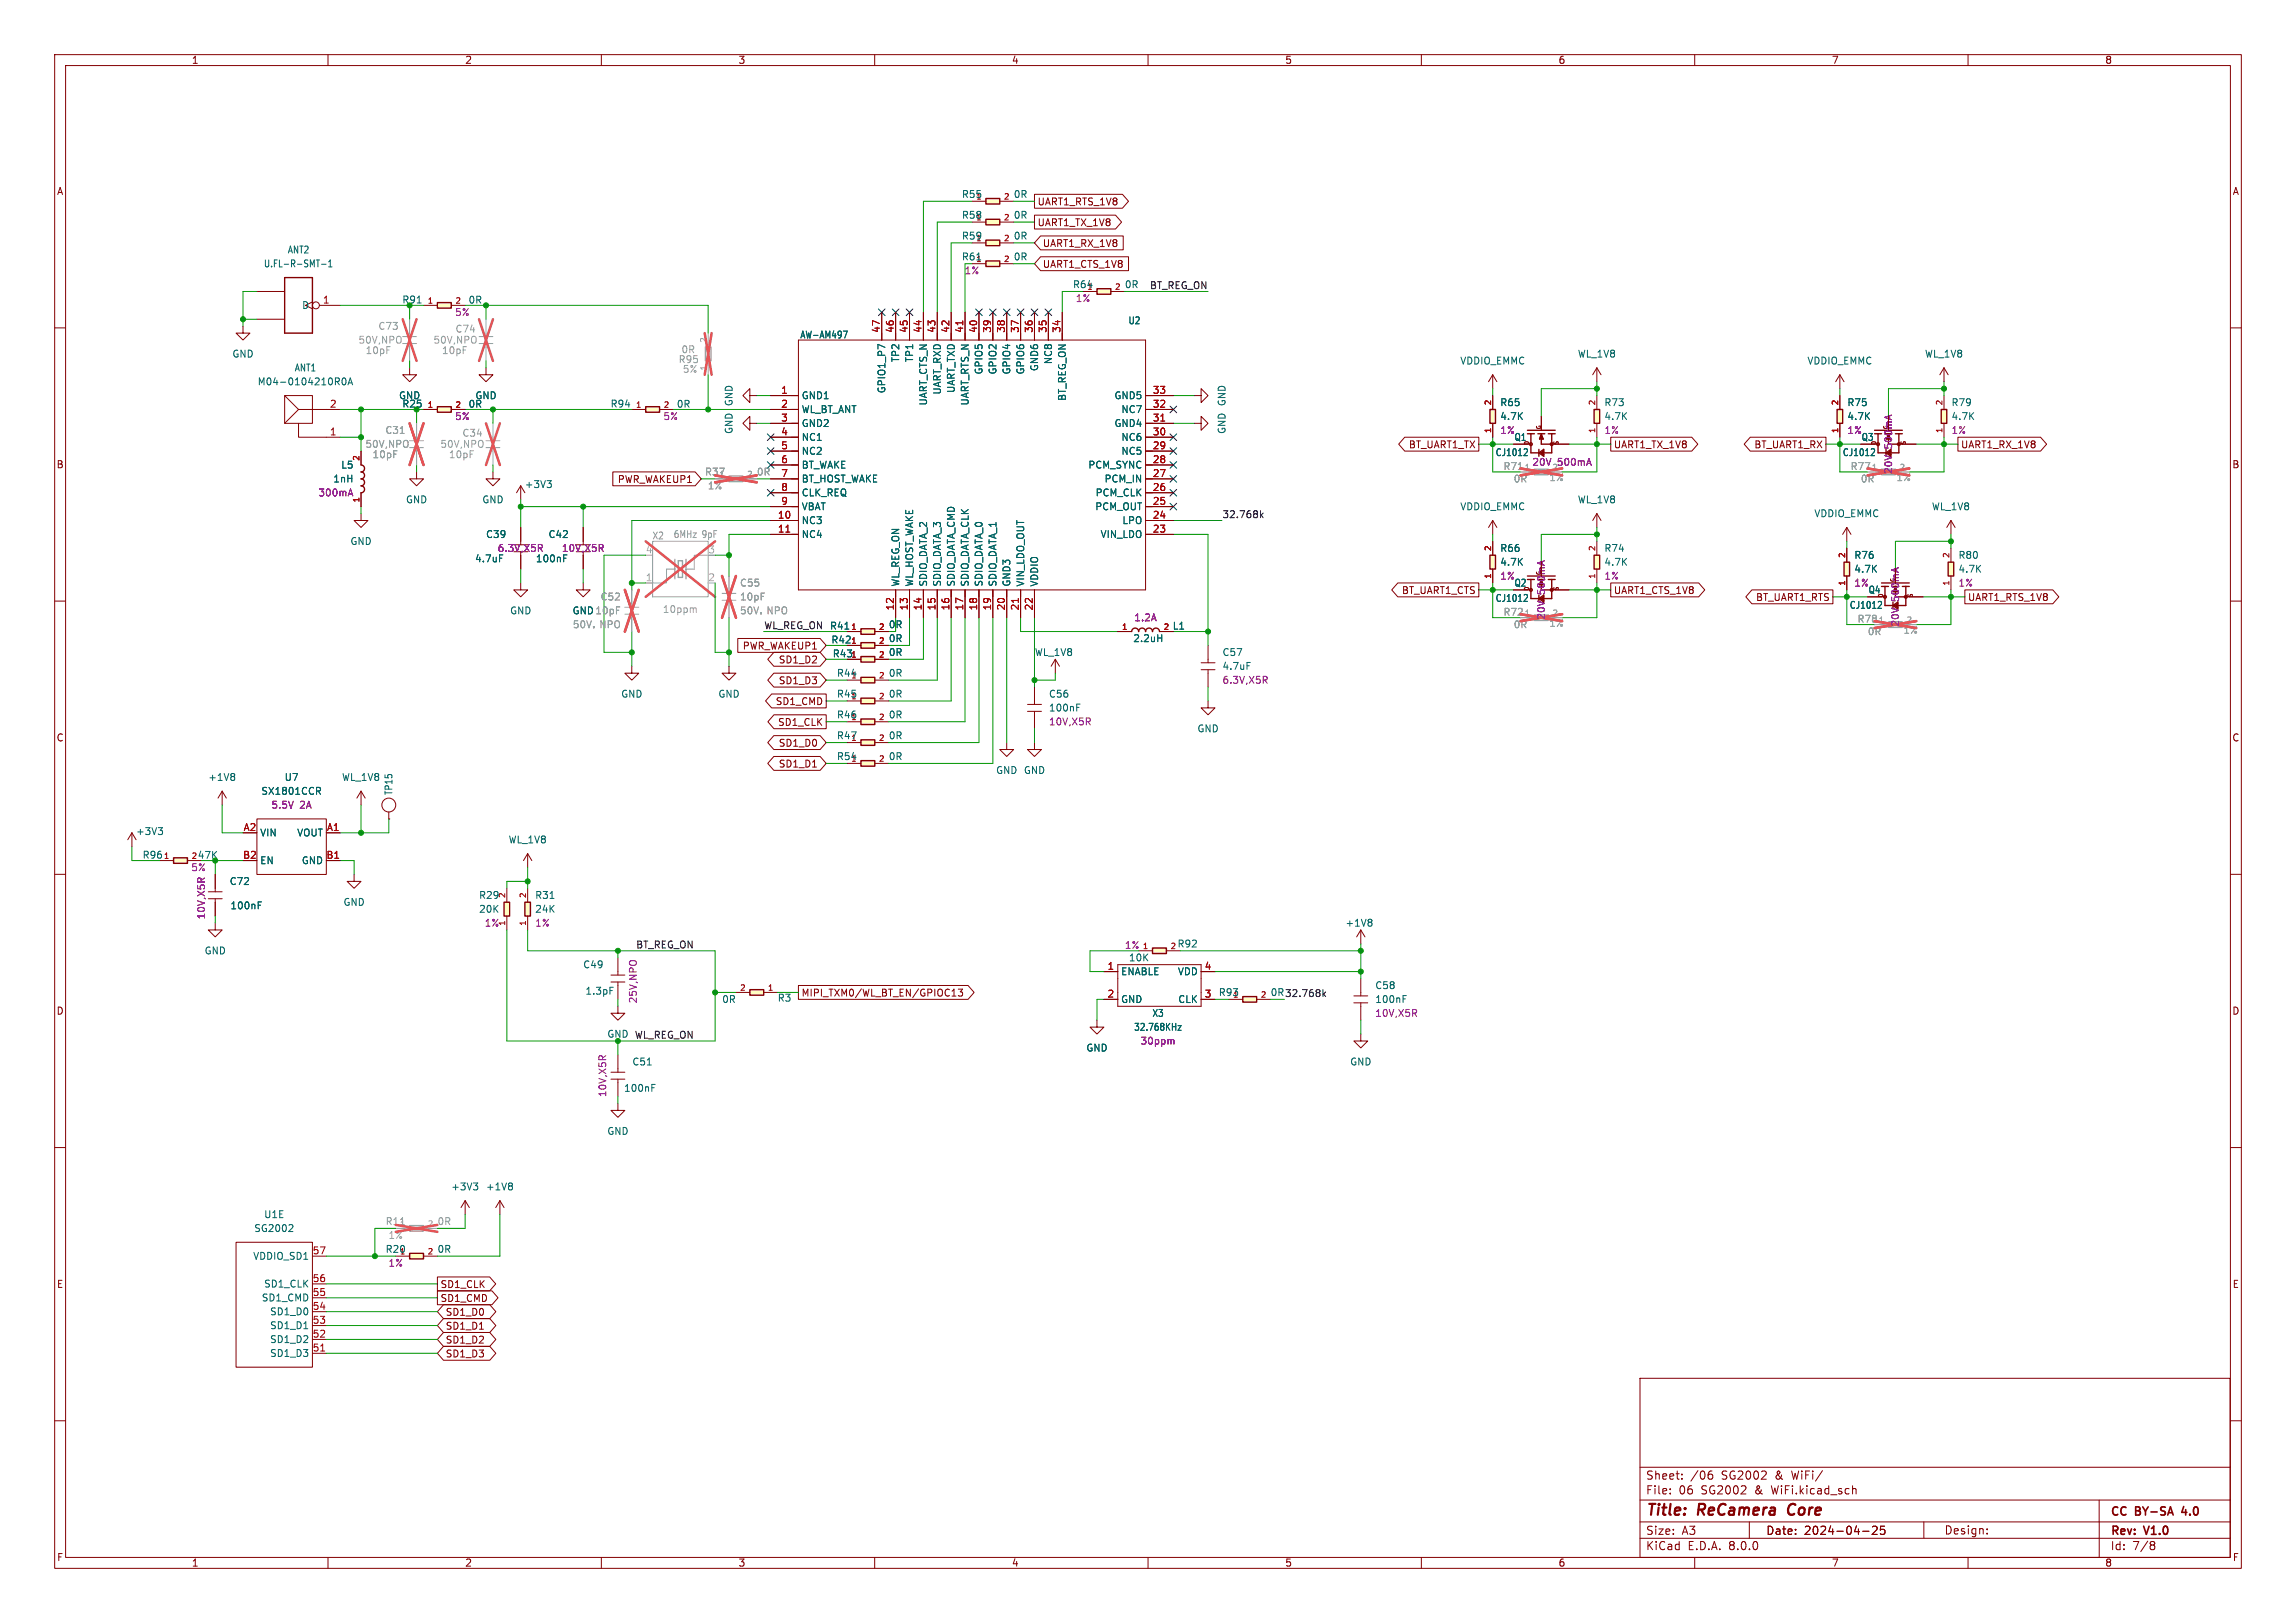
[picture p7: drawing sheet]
<svg xmlns="http://www.w3.org/2000/svg" width="420mm" height="297mm" viewBox="0 0 420 297" stroke-linecap="round" stroke-linejoin="round" font-family="sans-serif">
<defs><g id="words">
<g font-size="2.8" fill="#840000">
<text x="301" y="277.9">Title:</text>
<text x="310.6" y="277.9">ReCamera</text>
<text x="327.9" y="277.9">Core</text>
</g>
<g font-size="2.1" fill="#840000">
<text x="301" y="273.7">File:</text>
<text x="301" y="271">Sheet:</text>
<text x="307.1" y="273.7">06</text>
<text x="309.2" y="271">/06</text>
<text x="311.2" y="273.7">SG2002</text>
<text x="314.9" y="271">SG2002</text>
<text x="321.2" y="273.7">&amp;</text>
<text x="324.3" y="273.7">WiFi.kicad_sch</text>
<text x="324.9" y="271">&amp;</text>
<text x="328" y="271">WiFi/</text>
<text x="301" y="281.1">Size:</text>
<text x="307.6" y="281.1">A3</text>
<text x="323" y="281.1">Date:</text>
<text x="330" y="281.1">2024-04-25</text>
<text x="355.6" y="281">Design:</text>
<text x="386" y="277.8">CC</text>
<text x="386" y="281.3">Rev:</text>
<text x="390.7" y="277.8">BY-SA</text>
<text x="392.4" y="281.3">V1.0</text>
<text x="399.8" y="277.8">4.0</text>
<text x="301" y="283.9">KiCad</text>
<text x="308.7" y="283.9">E.D.A.</text>
<text x="316.3" y="283.9">8.0.0</text>
<text x="386" y="283.9">Id:</text>
<text x="390.1" y="283.9">7/8</text>
</g>
<g font-size="1.8" fill="#840000">
<text x="35" y="11.9">1</text>
<text x="85" y="11.9">2</text>
<text x="135" y="11.9">3</text>
<text x="185" y="11.9">4</text>
<text x="235" y="11.9">5</text>
<text x="285" y="11.9">6</text>
<text x="335" y="11.9">7</text>
<text x="385" y="11.9">8</text>
<text x="10.3" y="35.9">A</text>
<text x="408.3" y="35.9">A</text>
<text x="189.7" y="41.6">UART1_TX_1V8</text>
<text x="189.7" y="37.8">UART1_RTS_1V8</text>
<text x="190.7" y="45.4">UART1_RX_1V8</text>
<text x="190.7" y="49.2">UART1_CTS_1V8</text>
<text x="257.6" y="82.2">BT_UART1_TX</text>
<text x="295.1" y="82.2">UART1_TX_1V8</text>
<text x="320.8" y="82.2">BT_UART1_RX</text>
<text x="346.3" y="82.1" transform="rotate(-90 346.3 82.1)">500mA</text>
<text x="358.6" y="82.2">UART1_RX_1V8</text>
<text x="10.3" y="85.9">B</text>
<text x="112.9" y="88.6">PWR_WAKEUP1</text>
<text x="408.2" y="85.9">B</text>
<text x="276.9" y="107.5">Q2</text>
<text x="256.3" y="108.9">BT_UART1_CTS</text>
<text x="282.8" y="108.8" transform="rotate(-90 282.8 108.8)">500mA</text>
<text x="295.1" y="108.9">UART1_CTS_1V8</text>
<text x="321.1" y="110.2">BT_UART1_RTS</text>
<text x="347.6" y="110.1" transform="rotate(-90 347.6 110.1)">500mA</text>
<text x="359.9" y="110.2">UART1_RTS_1V8</text>
<text x="135.8" y="119.1">PWR_WAKEUP1</text>
<text x="142.4" y="121.6">SD1_D2</text>
<text x="142.4" y="125.4">SD1_D3</text>
<text x="141.8" y="129.2">SD1_CMD</text>
<text x="10.3" y="135.9">C</text>
<text x="142.2" y="133">SD1_CLK</text>
<text x="142.4" y="136.8">SD1_D0</text>
<text x="408.2" y="135.9">C</text>
<text x="142.4" y="140.7">SD1_D1</text>
<text x="10.3" y="185.9">D</text>
<text x="146.5" y="182.6">MIPI_TXM0/WL_BT_EN/GPIOC13</text>
<text x="408.2" y="185.9">D</text>
<text x="10.3" y="235.9">E</text>
<text x="80.5" y="238.4">SD1_CMD</text>
<text x="80.5" y="235.9">SD1_CLK</text>
<text x="408.3" y="235.9">E</text>
<text x="81.4" y="241">SD1_D0</text>
<text x="81.4" y="243.5">SD1_D1</text>
<text x="81.4" y="246.1">SD1_D2</text>
<text x="81.4" y="248.6">SD1_D3</text>
<text x="10.3" y="285.9">F</text>
<text x="35" y="286.9">1</text>
<text x="85" y="286.9">2</text>
<text x="135" y="286.9">3</text>
<text x="185" y="286.9">4</text>
<text x="235" y="286.9">5</text>
<text x="285" y="286.9">6</text>
<text x="335" y="286.9">7</text>
<text x="385" y="286.9">8</text>
<text x="408.3" y="285.9">F</text>
</g>
<g font-size="1.8" fill="#006464">
<text x="175.9" y="40.2">R58</text>
<text x="175.9" y="36.4">R55</text>
<text x="185.3" y="40.2">0R</text>
<text x="185.3" y="36.4">0R</text>
<text x="52.5" y="46.6">ANT2</text>
<text x="175.9" y="44">R59</text>
<text x="185.3" y="47.9">0R</text>
<text x="185.3" y="44">0R</text>
<text x="48.2" y="49.1">U.FL-R-SMT-1</text>
<text x="196.2" y="52.9">R64</text>
<text x="205.7" y="52.9">0R</text>
<text x="55.2" y="56.7">D</text>
<text x="85.6" y="55.8">0R</text>
<text x="206.3" y="59.5">U2</text>
<text x="42.4" y="65.6">GND</text>
<text x="146.3" y="62.1">AW-AM497</text>
<text x="288.5" y="65.6">WL_1V8</text>
<text x="352" y="65.6">WL_1V8</text>
<text x="47" y="70.7">M04-0104210R0A</text>
<text x="53.8" y="68.2">ANT1</text>
<text x="164.7" y="66.4" transform="rotate(-90 164.7 66.4)">TP2</text>
<text x="167.2" y="66.4" transform="rotate(-90 167.2 66.4)">TP1</text>
<text x="179.9" y="68.6" transform="rotate(-90 179.9 68.6)">GPIO5</text>
<text x="182.5" y="68.6" transform="rotate(-90 182.5 68.6)">GPIO2</text>
<text x="185" y="68.6" transform="rotate(-90 185 68.6)">GPIO4</text>
<text x="187.6" y="68.6" transform="rotate(-90 187.6 68.6)">GPIO6</text>
<text x="190.1" y="68" transform="rotate(-90 190.1 68)">GND6</text>
<text x="192.6" y="66.8" transform="rotate(-90 192.6 66.8)">NC8</text>
<text x="267" y="66.9">VDDIO_EMMC</text>
<text x="330.5" y="66.9">VDDIO_EMMC</text>
<text x="72.9" y="73.3">GND</text>
<text x="85.6" y="74.8">0R</text>
<text x="86.9" y="73.3">GND</text>
<text x="111.6" y="74.8">R94</text>
<text x="123.7" y="74.8">0R</text>
<text x="134.2" y="74.4" transform="rotate(-90 134.2 74.4)">GND</text>
<text x="146.6" y="73.3">GND1</text>
<text x="146.6" y="75.8">WL_BT_ANT</text>
<text x="162.2" y="72.1" transform="rotate(-90 162.2 72.1)">GPIO1_P7</text>
<text x="169.8" y="74.3" transform="rotate(-90 169.8 74.3)">UART_CTS_N</text>
<text x="172.3" y="72.3" transform="rotate(-90 172.3 72.3)">UART_RXD</text>
<text x="174.9" y="72" transform="rotate(-90 174.9 72)">UART_TXD</text>
<text x="177.4" y="74.3" transform="rotate(-90 177.4 74.3)">UART_RTS_N</text>
<text x="195.2" y="73.5" transform="rotate(-90 195.2 73.5)">BT_REG_ON</text>
<text x="203.8" y="73.3">GND5</text>
<text x="205" y="75.8">NC7</text>
<text x="274.3" y="74.5">R65</text>
<text x="274.3" y="77.1">4.7K</text>
<text x="293.4" y="74.5">R73</text>
<text x="293.4" y="77.1">4.7K</text>
<text x="337.8" y="74.5">R75</text>
<text x="337.8" y="77.1">4.7K</text>
<text x="356.9" y="74.5">R79</text>
<text x="356.9" y="77.1">4.7K</text>
<text x="134.2" y="79.5" transform="rotate(-90 134.2 79.5)">GND</text>
<text x="146.6" y="78.3">GND2</text>
<text x="146.6" y="80.9">NC1</text>
<text x="146.6" y="83.4">NC2</text>
<text x="203.8" y="78.3">GND4</text>
<text x="205" y="83.4">NC5</text>
<text x="205" y="80.9">NC6</text>
<text x="224.4" y="79.5" transform="rotate(-90 224.4 79.5)">GND GND</text>
<text x="273.5" y="83.7">CJ1012</text>
<text x="337" y="83.7">CJ1012</text>
<text x="60.9" y="88.5">1nH</text>
<text x="62.3" y="86">L5</text>
<text x="95.9" y="89.5">+3V3</text>
<text x="146.6" y="86">BT_WAKE</text>
<text x="146.6" y="88.5">BT_HOST_WAKE</text>
<text x="199" y="86">PCM_SYNC</text>
<text x="201.9" y="88.5">PCM_IN</text>
<text x="74.2" y="92.3">GND</text>
<text x="88.1" y="92.3">GND</text>
<text x="146.6" y="91">CLK_REQ</text>
<text x="146.6" y="93.6">VBAT</text>
<text x="200.3" y="93.6">PCM_OUT</text>
<text x="200.3" y="91">PCM_CLK</text>
<text x="267" y="93.6">VDDIO_EMMC</text>
<text x="288.5" y="92.3">WL_1V8</text>
<text x="331.8" y="94.8">VDDIO_EMMC</text>
<text x="353.3" y="93.6">WL_1V8</text>
<text x="64" y="99.9">GND</text>
<text x="88.8" y="98.7">C39</text>
<text x="100.2" y="98.7">C42</text>
<text x="146.6" y="96.1">NC3</text>
<text x="146.6" y="98.7">NC4</text>
<text x="201.2" y="98.7">VIN_LDO</text>
<text x="205.2" y="96.1">LPO</text>
<text x="274.3" y="101.2">R66</text>
<text x="293.4" y="101.2">R74</text>
<text x="86.8" y="103.1">4.7uF</text>
<text x="97.9" y="103.1">100nF</text>
<text x="164.7" y="107.4" transform="rotate(-90 164.7 107.4)">WL_REG_ON</text>
<text x="167.2" y="107.4" transform="rotate(-90 167.2 107.4)">WL_HOST_WAKE</text>
<text x="169.8" y="107.4" transform="rotate(-90 169.8 107.4)">SDIO_DATA_2</text>
<text x="172.3" y="107.4" transform="rotate(-90 172.3 107.4)">SDIO_DATA_3</text>
<text x="174.9" y="107.4" transform="rotate(-90 174.9 107.4)">SDIO_DATA_CMD</text>
<text x="177.4" y="107.4" transform="rotate(-90 177.4 107.4)">SDIO_DATA_CLK</text>
<text x="179.9" y="107.4" transform="rotate(-90 179.9 107.4)">SDIO_DATA_0</text>
<text x="182.5" y="107.4" transform="rotate(-90 182.5 107.4)">SDIO_DATA_1</text>
<text x="185" y="107.4" transform="rotate(-90 185 107.4)">GND3</text>
<text x="187.6" y="107.4" transform="rotate(-90 187.6 107.4)">VIN_LDO_OUT</text>
<text x="190.1" y="107.4" transform="rotate(-90 190.1 107.4)">VDDIO</text>
<text x="274.3" y="103.7">4.7K</text>
<text x="293.4" y="103.7">4.7K</text>
<text x="339.1" y="102.5">R76</text>
<text x="339.1" y="105">4.7K</text>
<text x="358.2" y="102.5">R80</text>
<text x="358.2" y="105">4.7K</text>
<text x="93.2" y="112.6">GND</text>
<text x="273.5" y="110.3">CJ1012</text>
<text x="338.2" y="111.6">CJ1012</text>
<text x="151.7" y="115.4">R41</text>
<text x="152" y="118">R42</text>
<text x="162.5" y="115.2">0R</text>
<text x="162.5" y="117.7">0R</text>
<text x="207.2" y="117.7">2.2uH</text>
<text x="214.4" y="115.4">L1</text>
<text x="152.2" y="120.5">R43</text>
<text x="153" y="124.1">R44</text>
<text x="162.5" y="124.1">0R</text>
<text x="162.5" y="120.2">0R</text>
<text x="189.2" y="120.2">WL_1V8</text>
<text x="223.5" y="120.2">C57</text>
<text x="223.5" y="122.8">4.7uF</text>
<text x="113.5" y="127.9">GND</text>
<text x="131.3" y="127.9">GND</text>
<text x="153" y="127.9">R45</text>
<text x="153" y="131.7">R46</text>
<text x="162.5" y="127.9">0R</text>
<text x="162.5" y="131.7">0R</text>
<text x="191.8" y="130.4">100nF</text>
<text x="191.8" y="127.9">C56</text>
<text x="153" y="135.5">R47</text>
<text x="162.5" y="135.5">0R</text>
<text x="218.9" y="134.2">GND</text>
<text x="38" y="143.1">+1V8</text>
<text x="52" y="143.1">U7</text>
<text x="62.5" y="143.1">WL_1V8</text>
<text x="153" y="139.3">R54</text>
<text x="162.5" y="139.3">0R</text>
<text x="182.1" y="141.8">GND GND</text>
<text x="47.7" y="145.6">SX1801CCR</text>
<text x="72" y="145.6" transform="rotate(-90 72 145.6)">TP15</text>
<text x="24.8" y="153">+3V3</text>
<text x="47.5" y="153.3">VIN</text>
<text x="54.3" y="153.3">VOUT</text>
<text x="92.9" y="154.5">WL_1V8</text>
<text x="26" y="157.3">R96</text>
<text x="47.5" y="158.3">EN</text>
<text x="55.1" y="158.3">GND</text>
<text x="41.9" y="162.2">C72</text>
<text x="42.1" y="166.6">100nF</text>
<text x="62.7" y="166">GND</text>
<text x="87.5" y="164.7">R29</text>
<text x="87.5" y="167.2">20K</text>
<text x="97.8" y="164.7">R31</text>
<text x="97.8" y="167.2">24K</text>
<text x="215.3" y="173.6">R92</text>
<text x="246" y="169.8">+1V8</text>
<text x="37.3" y="174.9">GND</text>
<text x="106.6" y="177.4">C49</text>
<text x="205" y="178.7">ENABLE</text>
<text x="206.4" y="176.1">10K</text>
<text x="215.4" y="178.7">VDD</text>
<text x="107" y="182.2">1.3pF</text>
<text x="132" y="183.7">0R</text>
<text x="142.2" y="183.5">R3</text>
<text x="205" y="183.7">GND</text>
<text x="215.4" y="183.7">CLK</text>
<text x="222.8" y="182.5">R93</text>
<text x="251.5" y="183.7">100nF</text>
<text x="251.5" y="181.2">C58</text>
<text x="207.3" y="188.8">32.768KHz</text>
<text x="210.7" y="186.3">X3</text>
<text x="115.6" y="195.2">C51</text>
<text x="198.6" y="192.6">GND</text>
<text x="246.9" y="195.2">GND</text>
<text x="114.1" y="200">100nF</text>
<text x="111" y="207.9">GND</text>
<text x="82.4" y="218">+3V3</text>
<text x="88.8" y="218">+1V8</text>
<text x="46.4" y="225.7">SG2002</text>
<text x="48.2" y="223.1">U1E</text>
<text x="46.2" y="230.7">VDDIO_SD1</text>
<text x="70.4" y="229.5">R20</text>
<text x="79.9" y="229.5">0R</text>
<text x="47.8" y="238.4">SD1_CMD</text>
<text x="48.2" y="235.8">SD1_CLK</text>
<text x="49.3" y="246">SD1_D2</text>
<text x="49.3" y="243.4">SD1_D1</text>
<text x="49.3" y="240.9">SD1_D0</text>
<text x="49.3" y="248.5">SD1_D3</text>
</g>
<g font-size="1.8" fill="#009600">
<text x="175.9" y="47.9">R61</text>
<text x="73.5" y="55.7">R91</text>
<text x="73.5" y="74.8">R25</text>
<text x="36.1" y="157.4">47K</text>
<text x="232.3" y="182.5">0R 32.768k</text>
<text x="111" y="190.1">GND WL_REG_ON</text>
</g>
<g font-size="1.8" fill="#840084">
<text x="176.4" y="50.4">1%</text>
<text x="83.1" y="58">5%</text>
<text x="196.7" y="55.5">1%</text>
<text x="83.1" y="77.1">5%</text>
<text x="121.2" y="77.1">5%</text>
<text x="274.3" y="79.6">1%</text>
<text x="276.9" y="80.9">Q1</text>
<text x="293.4" y="79.6">1%</text>
<text x="337.8" y="79.6">1%</text>
<text x="340.4" y="80.9">Q3</text>
<text x="356.9" y="79.6">1%</text>
<text x="280.2" y="85.4">20V</text>
<text x="284.9" y="85.4">500mA</text>
<text x="346.3" y="86.8" transform="rotate(-90 346.3 86.8)">20V</text>
<text x="58.1" y="91">300mA</text>
<text x="90.9" y="101.2">6.3V,X5R</text>
<text x="102.7" y="101.2">10V,X5R</text>
<text x="274.3" y="106.3">1%</text>
<text x="293.4" y="106.3">1%</text>
<text x="339.1" y="107.5">1%</text>
<text x="358.2" y="107.5">1%</text>
<text x="207.4" y="113.9">1.2A</text>
<text x="282.8" y="113.5" transform="rotate(-90 282.8 113.5)">20V</text>
<text x="341.7" y="108.8">Q4</text>
<text x="347.6" y="114.8" transform="rotate(-90 347.6 114.8)">20V</text>
<text x="223.5" y="125.3">6.3V,X5R</text>
<text x="191.8" y="132.9">10V,X5R</text>
<text x="49.5" y="148.2">5.5V</text>
<text x="54.8" y="148.2">2A</text>
<text x="34.9" y="159.6">5%</text>
<text x="37.7" y="168.3" transform="rotate(-90 37.7 168.3)">10V,X5R</text>
<text x="88.6" y="169.8">1%</text>
<text x="97.8" y="169.8">1%</text>
<text x="205.7" y="173.8">1%</text>
<text x="116.7" y="183.7" transform="rotate(-90 116.7 183.7)">25V,NPO</text>
<text x="208.5" y="191.4">30ppm</text>
<text x="251.5" y="186.3">10V,X5R</text>
<text x="111.1" y="200.9" transform="rotate(-90 111.1 200.9)">10V,X5R</text>
<text x="71" y="232">1%</text>
</g>
<g font-size="1.8" fill="#0f0f0f">
<text x="210.3" y="53">BT_REG_ON</text>
<text x="223.5" y="94.9">32.768k</text>
<text x="139.7" y="115.2">WL_REG_ON R41</text>
<text x="116.3" y="173.6">BT_REG_ON</text>
</g>
<g font-size="1.8" fill="#a90000">
<text x="59" y="55.6">1</text>
<text x="161" y="61" transform="rotate(-90 161 61)">47</text>
<text x="163.6" y="61" transform="rotate(-90 163.6 61)">46</text>
<text x="166.1" y="61" transform="rotate(-90 166.1 61)">45</text>
<text x="168.7" y="61" transform="rotate(-90 168.7 61)">44</text>
<text x="171.2" y="61" transform="rotate(-90 171.2 61)">43</text>
<text x="173.7" y="61" transform="rotate(-90 173.7 61)">42</text>
<text x="176.3" y="61" transform="rotate(-90 176.3 61)">41</text>
<text x="178.8" y="61" transform="rotate(-90 178.8 61)">40</text>
<text x="181.4" y="61" transform="rotate(-90 181.4 61)">39</text>
<text x="183.9" y="61" transform="rotate(-90 183.9 61)">38</text>
<text x="186.4" y="61" transform="rotate(-90 186.4 61)">37</text>
<text x="189" y="61" transform="rotate(-90 189 61)">36</text>
<text x="191.5" y="61" transform="rotate(-90 191.5 61)">35</text>
<text x="194.1" y="61" transform="rotate(-90 194.1 61)">34</text>
<text x="60.3" y="74.7">2</text>
<text x="142.8" y="72.1">1</text>
<text x="142.8" y="74.7">2</text>
<text x="142.8" y="77.2">3</text>
<text x="210.8" y="77.2">31</text>
<text x="210.8" y="74.7">32</text>
<text x="210.8" y="72.1">33</text>
<text x="60.3" y="79.8">1</text>
<text x="142.8" y="79.8">4</text>
<text x="142.8" y="82.3">5</text>
<text x="210.8" y="82.3">29</text>
<text x="210.8" y="79.8">30</text>
<text x="142.8" y="84.8">6</text>
<text x="142.8" y="87.4">7</text>
<text x="142.8" y="89.9">8</text>
<text x="210.8" y="89.9">26</text>
<text x="210.8" y="87.4">27</text>
<text x="210.8" y="84.8">28</text>
<text x="142.2" y="95">10</text>
<text x="142.8" y="92.5">9</text>
<text x="210.8" y="95">24</text>
<text x="210.8" y="92.5">25</text>
<text x="142.2" y="97.5">11</text>
<text x="210.8" y="97.5">23</text>
<text x="163.6" y="111.8" transform="rotate(-90 163.6 111.8)">12</text>
<text x="166.1" y="111.8" transform="rotate(-90 166.1 111.8)">13</text>
<text x="168.7" y="111.8" transform="rotate(-90 168.7 111.8)">14</text>
<text x="171.2" y="111.8" transform="rotate(-90 171.2 111.8)">15</text>
<text x="173.7" y="111.8" transform="rotate(-90 173.7 111.8)">16</text>
<text x="176.3" y="111.8" transform="rotate(-90 176.3 111.8)">17</text>
<text x="178.8" y="111.8" transform="rotate(-90 178.8 111.8)">18</text>
<text x="181.4" y="111.8" transform="rotate(-90 181.4 111.8)">19</text>
<text x="183.9" y="111.8" transform="rotate(-90 183.9 111.8)">20</text>
<text x="186.4" y="111.8" transform="rotate(-90 186.4 111.8)">21</text>
<text x="189" y="111.8" transform="rotate(-90 189 111.8)">22</text>
<text x="44.5" y="152.1">A2</text>
<text x="59.7" y="152.1">A1</text>
<text x="44.4" y="157.2">B2</text>
<text x="59.6" y="157.2">B1</text>
<text x="202.5" y="177.5">1</text>
<text x="220.3" y="177.5">4</text>
<text x="202.5" y="182.6">2</text>
<text x="220.3" y="182.6">3</text>
<text x="57.1" y="229.6">57</text>
<text x="57.1" y="239.8">54</text>
<text x="57.1" y="237.2">55</text>
<text x="57.1" y="234.7">56</text>
<text x="57.1" y="244.9">52</text>
<text x="57.1" y="242.3">53</text>
<text x="57.1" y="247.4">51</text>
</g>
<g font-size="1.8" fill="#a1a1a1">
<text x="65.5" y="63.1">50V,NPO</text>
<text x="79.2" y="63.1">50V,NPO</text>
<text x="83.2" y="61.1">C74</text>
<text x="124.8" y="68.4">5%</text>
<text x="66.7" y="82.1">50V,NPO</text>
<text x="80.5" y="82.1">50V,NPO</text>
<text x="84.5" y="80.1">C34</text>
<text x="129.4" y="89.8">1%</text>
<text x="283.3" y="88.2">1%</text>
<text x="346.8" y="88.2">1%</text>
<text x="121.2" y="112.4">10ppm</text>
<text x="283.3" y="114.9">1%</text>
<text x="348.1" y="116.2">1%</text>
<text x="71" y="226.9">1%</text>
</g>
<g font-size="1.8" fill="#989898">
<text x="66.8" y="65">10pF</text>
<text x="69.1" y="60.6">C73</text>
<text x="80.8" y="65">10pF</text>
<text x="124.6" y="64.8">0R</text>
<text x="124" y="66.6">R95</text>
<text x="70.4" y="79.6">C31</text>
<text x="68.1" y="84">10pF</text>
<text x="82" y="84">10pF</text>
<text x="128.9" y="87.2">R37</text>
<text x="138.4" y="87.2">0R</text>
<text x="274.9" y="86.2">R71</text>
<text x="276.8" y="88.5">0R</text>
<text x="338.4" y="86.2">R77</text>
<text x="340.3" y="88.5">0R</text>
<text x="119.2" y="98.9">X2</text>
<text x="123.1" y="98.7">6MHz</text>
<text x="128.5" y="98.7">9pF</text>
<text x="135.3" y="107.5">C55</text>
<text x="104.6" y="112.6">GND10pF</text>
<text x="109.8" y="110.1">C52</text>
<text x="135.3" y="110.1">10pF</text>
<text x="274.9" y="112.9">R72</text>
<text x="276.8" y="115.2">0R</text>
<text x="339.7" y="114.1">R78</text>
<text x="341.6" y="116.4">0R</text>
<text x="70.4" y="224.4">R11</text>
<text x="79.9" y="224.4">0R</text>
</g>
<g font-size="1.8" fill="#aaa">
<text x="118" y="101.3">4</text>
<text x="129.5" y="101.3">3</text>
<text x="118" y="106.4">1</text>
<text x="129.5" y="106.4">2</text>
</g>
<g font-size="1.4" fill="#006464">
<text x="178.5" y="40.4">1</text>
<text x="178.5" y="36.6">1</text>
<text x="178.5" y="44.2">1</text>
<text x="178.5" y="48">1</text>
<text x="198.8" y="53.1">1</text>
<text x="155.6" y="124.2">1</text>
<text x="155.6" y="128">1</text>
<text x="155.6" y="131.8">1</text>
<text x="155.6" y="139.4">1</text>
<text x="29.9" y="157.2">1</text>
<text x="92.5" y="164.4" transform="rotate(-90 92.5 164.4)">2</text>
<text x="225.4" y="182.6">1</text>
<text x="73" y="229.6">1</text>
</g>
<g font-size="1.4" fill="#a90000">
<text x="183.5" y="40.4">2</text>
<text x="183.5" y="36.6">2</text>
<text x="183.5" y="44.2">2</text>
<text x="183.5" y="48">2</text>
<text x="203.9" y="53.1">2</text>
<text x="78.1" y="55.6">1</text>
<text x="83.2" y="55.6">2</text>
<text x="78.1" y="74.7">1</text>
<text x="83.2" y="74.7">2</text>
<text x="116.2" y="74.7">1</text>
<text x="121.3" y="74.7">2</text>
<text x="272.8" y="74.3" transform="rotate(-90 272.8 74.3)">2</text>
<text x="291.8" y="74.3" transform="rotate(-90 291.8 74.3)">2</text>
<text x="336.3" y="74.3" transform="rotate(-90 336.3 74.3)">2</text>
<text x="355.3" y="74.3" transform="rotate(-90 355.3 74.3)">2</text>
<text x="272.8" y="79.4" transform="rotate(-90 272.8 79.4)">1</text>
<text x="291.8" y="79.4" transform="rotate(-90 291.8 79.4)">1</text>
<text x="336.3" y="79.4" transform="rotate(-90 336.3 79.4)">1</text>
<text x="355.3" y="79.4" transform="rotate(-90 355.3 79.4)">1</text>
<text x="65.8" y="84.4" transform="rotate(-90 65.8 84.4)">2</text>
<text x="65.8" y="92.1" transform="rotate(-90 65.8 92.1)">1</text>
<text x="272.8" y="100.9" transform="rotate(-90 272.8 100.9)">2</text>
<text x="291.8" y="100.9" transform="rotate(-90 291.8 100.9)">2</text>
<text x="272.8" y="106" transform="rotate(-90 272.8 106)">1</text>
<text x="291.8" y="106" transform="rotate(-90 291.8 106)">1</text>
<text x="337.6" y="107.3" transform="rotate(-90 337.6 107.3)">1</text>
<text x="337.6" y="102.2" transform="rotate(-90 337.6 102.2)">2</text>
<text x="356.6" y="107.3" transform="rotate(-90 356.6 107.3)">1</text>
<text x="356.6" y="102.2" transform="rotate(-90 356.6 102.2)">2</text>
<text x="155.6" y="115.3">1</text>
<text x="155.6" y="117.9">1</text>
<text x="160.7" y="115.3">2</text>
<text x="160.7" y="117.9">2</text>
<text x="205.1" y="115.3">1</text>
<text x="212.7" y="115.3">2</text>
<text x="155.6" y="120.4">1</text>
<text x="160.7" y="124.2">2</text>
<text x="160.7" y="120.4">2</text>
<text x="160.7" y="128">2</text>
<text x="160.7" y="131.8">2</text>
<text x="155.6" y="135.6">1</text>
<text x="160.7" y="135.6">2</text>
<text x="160.7" y="139.4">2</text>
<text x="34.9" y="157.2">2</text>
<text x="96.3" y="164.4" transform="rotate(-90 96.3 164.4)">2</text>
<text x="96.3" y="169.5" transform="rotate(-90 96.3 169.5)">1</text>
<text x="208.9" y="173.7">1</text>
<text x="214" y="173.7">2</text>
<text x="135.3" y="181.4">2</text>
<text x="140.4" y="181.4">1</text>
<text x="230.5" y="182.6">2</text>
<text x="78.1" y="229.6">2</text>
</g>
<g font-size="1.4" fill="#aaa">
<text x="129.3" y="62.8" transform="rotate(-90 129.3 62.8)">2</text>
<text x="129.3" y="67.9" transform="rotate(-90 129.3 67.9)">1</text>
<text x="131.5" y="87.4">1</text>
<text x="136.5" y="87.4">2</text>
<text x="278.8" y="86.1">1</text>
<text x="283.9" y="86.1">2</text>
<text x="342.3" y="86.1">1</text>
<text x="347.4" y="86.1">2</text>
<text x="278.8" y="112.8">1</text>
<text x="283.9" y="112.8">2</text>
<text x="343.6" y="114">1</text>
<text x="348.6" y="114">2</text>
<text x="78.1" y="224.5">2</text>
</g>
<text font-size="1.4" fill="#840084" x="92.5" y="169.5" transform="rotate(-90 92.5 169.5)">1</text>
<text font-size="1.4" fill="#989898" x="73" y="224.5">1</text>
<g font-size="1.1" fill="#840000">
<text x="279.9" y="81.6" transform="rotate(-90 279.9 81.6)">D</text>
<text x="282.1" y="78.7" transform="rotate(-90 282.1 78.7)">G</text>
<text x="285.3" y="81.5" transform="rotate(-90 285.3 81.5)">S</text>
<text x="348.8" y="81.5" transform="rotate(-90 348.8 81.5)">S</text>
<text x="279.9" y="108.2" transform="rotate(-90 279.9 108.2)">D</text>
<text x="285.3" y="108.2" transform="rotate(-90 285.3 108.2)">S</text>
<text x="344.7" y="109.5" transform="rotate(-90 344.7 109.5)">D</text>
<text x="350.1" y="109.5" transform="rotate(-90 350.1 109.5)">S</text>
</g>
<text font-size="1.1" fill="#006464" x="343.4" y="81.6" transform="rotate(-90 343.4 81.6)">D</text>
<g font-size="1.1" fill="#840084">
<text x="345.6" y="78.7" transform="rotate(-90 345.6 78.7)">G</text>
<text x="282.1" y="105.4" transform="rotate(-90 282.1 105.4)">G</text>
<text x="346.9" y="106.6" transform="rotate(-90 346.9 106.6)">G</text>
</g>
</g></defs>
<g fill="none" stroke="#840000" stroke-width=".18">
<path d="M10 10h400v277h-400zM12 12h396v273h-396zM60 10v2M110 10v2M160 10v2M210 10v2M260 10v2M310 10v2M360 10v2M10 60h2M408 60h2M10 110h2"/>
<path d="M408 110h2M10 160h2M408 160h2M10 210h2M408 210h2M10 260h2M300 252.2h107.9v32.8h-107.9zM408 260h2M300 278.5h108M300 274.5h108M300 268.5h108M305.5 273.2v.2"/>
<path d="M305.5 272.5v.1M307.7 270.5v.2M307.7 269.8v.1M312.7 269.8h.5l.1 .2-.1 .5-.5 .2M313.2 269.2l-.5 .1M320 278.5v3M338.9 272.5h.5l.1 .9M342.5 279.4l.6-.1 .2 .1 .1 .3-1 1.1h1M344.7 279.3h-.7l-.1 .7 .3-.1h.5l.1 .2-.1 .5-.2 .2-.6-.2M351.9 278.5v2.9M363.5 279.8v.1M384 274.5v10.5"/>
<path d="M60 285v2M110 285v2M160 285v2M210 285v2M260 285v2M300 281.5h108M310 285v2M340.7 280.2h1.2M360 285v2M363.5 280.6v.1M393.6 282.1h.3l.3 .3-.3 .3M393.6 282.7h.3"/>
<path d="M393.9 282.7l.2 .2 .1 .4-.3 .3h-.3"/>
</g>
<path d="M327.4 275.5a1.26 1.26 0 0 0-.1 1.6" fill="none" stroke="#840000" stroke-width=".4"/>
<path d="M399.5 275.7l-.4 1.1h.9" fill="none" stroke="#840000" stroke-width=".3"/>
<path d="M133.3 87.1h2.6v1h-2.6z" fill="#f0f0f0"/>
<path d="M133.3 87.1h2.6v1h-2.6z" fill="none" stroke="#a1a1a1" stroke-width=".25"/>
<path d="M130.8 87.6h2.5M135.9 87.6h2.5" fill="none" stroke="#a1a1a1" stroke-width=".18"/>
<path d="M130.8 87l7.6 1.3M138.4 87l-7.6 1.3" fill="none" stroke="#e65255" stroke-width=".46"/>
<path d="M80 55.4h2.5v1h-2.5z" fill="#ffffc2"/>
<path d="M80 55.4h2.5v1h-2.5z" fill="none" stroke="#840000" stroke-width=".25"/>
<path d="M77.5 55.9h2.5M82.5 55.9h2.6" fill="none" stroke="#840000" stroke-width=".18"/>
<path d="M76.3 55.4h.7" fill="none" stroke="#006464" stroke-width=".18"/>
<path d="M157.5 115.1h2.5v1h-2.5z" fill="#ffffc2"/>
<path d="M157.5 115.1h2.5v1h-2.5z" fill="none" stroke="#840000" stroke-width=".25"/>
<path d="M154.9 115.6h2.6M160 115.6h2.6" fill="none" stroke="#840000" stroke-width=".18"/>
<path d="M154.5 115.1h.8" fill="none" stroke="#006464" stroke-width=".18"/>
<path d="M180.3 40.1h2.6v1h-2.6z" fill="#ffffc2"/>
<path d="M180.3 40.1h2.6v1h-2.6z" fill="none" stroke="#840000" stroke-width=".25"/>
<path d="M177.8 40.6h2.5M182.9 40.6h2.5" fill="none" stroke="#840000" stroke-width=".18"/>
<path d="M355.1 74.9h1v2.6h-1z" fill="#ffffc2"/>
<path d="M355.1 74.9h1v2.6h-1z" fill="none" stroke="#840000" stroke-width=".25"/>
<path d="M74.9 67.3v1.3h1.3l-1.3 1.3-1.2-1.3h1.2M355.6 72.4v2.5M355.6 77.5v2.5" fill="none" stroke="#840000" stroke-width=".18"/>
<path d="M227.3 182.4h2.6v1h-2.6z" fill="#ffffc2"/>
<path d="M227.3 182.4h2.6v1h-2.6z" fill="none" stroke="#840000" stroke-width=".25"/>
<path d="M224.8 182.9h2.5M229.9 182.9h2.5" fill="none" stroke="#840000" stroke-width=".18"/>
<path d="M345.4 113.8h2.6v1h-2.6z" fill="#f0f0f0"/>
<path d="M345.4 113.8h2.6v1h-2.6z" fill="none" stroke="#a1a1a1" stroke-width=".25"/>
<g fill="none" stroke="#a1a1a1" stroke-width=".18">
<path d="M132.1 109.9h2.5M132.1 108.6h2.5M133.3 105.4v3.2M133.3 109.9v3.1M136.3 111.1h-.6l-.1 .6 .2-.1h.4l.1 .2v.4l-.2 .1-.5-.1M137 111.1h.1a.68 .68 0 0 1 .5 .6 .68 .68 0 0 1-.5 .6 .84 .84 0 0 1-.1-1.2zM137.9 111.1l.4 1.2 .5-1.2M139.2 112.1v.1M139.2 112.2h.1M139.2 112.2v.2M141.2 111.1v1.2l-.7-1.2v1.2M141.8 111.7h.6l.2-.2-.1-.3-.7-.1v1.2"/>
<path d="M143.2 111.1h.1a.43 .43 0 0 1 .6 .4v.4a.42 .42 0 0 1-.4 .5 .42 .42 0 0 1-.5-.5v-.4zM342.9 114.3h2.5M348 114.3h2.5"/>
</g>
<path d="M132.1 105.4l2.5 7.6M134.6 105.4l-2.5 7.6M342.9 113.7l7.6 1.2M350.5 113.7l-7.6 1.2" fill="none" stroke="#e65255" stroke-width=".46"/>
<g fill="none" stroke="#840000" stroke-width=".25">
<path d="M344.2 106.7h5M344.2 107.3h1.2M344.8 107.3v3.5h3.8v-3.5M346.3 110.2v1.2M346.7 109.2h1.9M346.7 110.8l.5-.3v.6zM346.7 110.8l.3 .3M347 110.5l-.3 .3M347.2 110.2l-.9 .6 .9 .6M348 107.3h1.2"/>
<circle cx="348.6" cy="109.2" r=".25"/>
</g>
<path d="M88.9 67.3v1.3h1.3l-1.3 1.3-1.3-1.3h1.3M348.6 109.2h3.2" fill="none" stroke="#840000" stroke-width=".18"/>
<path d="M344 110.1l.2 .2-.1 .3-.6 .7h.7" fill="none" stroke="#006464" stroke-width=".18"/>
<path d="M180.3 47.8h2.6v1h-2.6z" fill="#ffffc2"/>
<path d="M180.3 47.8h2.6v1h-2.6z" fill="none" stroke="#840000" stroke-width=".25"/>
<path d="M177.8 48.3h2.5M182.9 48.3h2.5M355.6 67.3l-.8 1.3M355.6 67.3v2.6M355.6 67.3l.8 1.3M356.9 95.3l-.8 1.2M356.9 95.3v2.5M356.9 95.3l.7 1.2" fill="none" stroke="#840000" stroke-width=".18"/>
<path d="M344.2 85.9h2.5v1h-2.5z" fill="#f0f0f0"/>
<path d="M344.2 85.9h2.5v1h-2.5z" fill="none" stroke="#a1a1a1" stroke-width=".25"/>
<path d="M341.6 86.4h2.6M346.7 86.4h2.5" fill="none" stroke="#a1a1a1" stroke-width=".18"/>
<path d="M341.6 85.7l7.6 1.3M349.2 85.7l-7.6 1.3" fill="none" stroke="#e65255" stroke-width=".46"/>
<path d="M180.3 43.9h2.6v1.1h-2.6z" fill="#ffffc2"/>
<path d="M180.3 43.9h2.6v1.1h-2.6z" fill="none" stroke="#840000" stroke-width=".25"/>
<path d="M177.8 44.5h2.5M182.9 44.5h2.5M200.7 186.7v1.3h1.2l-1.2 1.2-1.3-1.2h1.3" fill="none" stroke="#840000" stroke-width=".18"/>
<path d="M210.8 173.5h2.6v1h-2.6z" fill="#ffffc2"/>
<path d="M210.8 173.5h2.6v1h-2.6z" fill="none" stroke="#840000" stroke-width=".25"/>
<path d="M201.9 177.8h2.6M208.3 174h2.5M213.4 174h2.5M219.7 176.5h-15.2v6.4h-2.6M222.2 177.8h-2.5v6.4h-15.2M219.7 182.9h2.5" fill="none" stroke="#840000" stroke-width=".18"/>
<path d="M215.5 187.7h.6l-.6 .8h.6" fill="none" stroke="#006464" stroke-width=".18"/>
<path d="M214.4 190.2l.3 .2v.7" fill="none" stroke="#840084" stroke-width=".18"/>
<path d="M337.3 102.9h1v2.5h-1z" fill="#ffffc2"/>
<path d="M337.3 102.9h1v2.5h-1z" fill="none" stroke="#840000" stroke-width=".25"/>
<path d="M337.8 96.5v2.6M337.8 96.5l-.7 1.3M337.8 96.5l.8 1.3M337.8 100.3v2.6M337.8 105.4v2.6" fill="none" stroke="#840000" stroke-width=".18"/>
<g fill="none" stroke="#a1a1a1" stroke-width=".18">
<path d="M88.9 58.4v3.2M87.6 62.9h2.6M87.6 61.6h2.6M88.9 62.9v3.1M105.7 113.6h-.6l-.1 .6 .2-.1 .4 .1 .2 .1-.1 .5-.2 .1-.5-.1M106.4 113.7l.1-.1a.68 .68 0 0 1 .5 .6 .68 .68 0 0 1-.5 .7l-.3-.5zM107.3 113.6l.4 1.3 .5-1.3M108.6 114.6l.1 .1M108.6 114.6v.2M108.7 114.7l-.1 .1M108.7 114.7l-.1 .2M110.7 113.6v1.3l-.8-1.3v1.3"/>
<path d="M111.3 114.3l.6-.1 .1-.2-.1-.3-.6-.1v1.3M112.5 113.8l.3-.2a.43 .43 0 0 1 .5 .4v.5a.42 .42 0 0 1-.4 .4 .42 .42 0 0 1-.4-.4zM114.3 112.4h2.5M114.3 111.1h2.5M115.6 108v3.1M115.6 112.4v3.2"/>
</g>
<path d="M87.6 58.4l2.6 7.6M90.2 58.4l-2.6 7.6M114.3 108l2.5 7.6M116.8 108l-2.5 7.6" fill="none" stroke="#e65255" stroke-width=".46"/>
<path d="M356.4 102.9h1v2.5h-1z" fill="#ffffc2"/>
<path d="M66 86.4a.64 .64 0 0 1 .7 .6 .64 .64 0 0 1-.7 .6 .64 .64 0 0 1 .7 .7 .64 .64 0 0 1-.7 .6 .64 .64 0 0 1 .7 .6 .64 .64 0 0 1-.7 .7M66 85.1a.64 .64 0 0 1 .7 .6 .64 .64 0 0 1-.7 .7M356.4 102.9h1v2.5h-1z" fill="none" stroke="#840000" stroke-width=".25"/>
<path d="M137.2 72.4v-1.3l-1.3 1.3 1.3 1.3v-1.3h1.2M66 82.6v2.5M66 90.2v2.5M356.9 100.3v2.6M356.9 105.4v2.6" fill="none" stroke="#840000" stroke-width=".18"/>
<path d="M63.8 90.4h.6M64.1 89.5l.4 1.2" fill="none" stroke="#840084" stroke-width=".18"/>
<path d="M336 74.9h1.1v2.6h-1.1z" fill="#ffffc2"/>
<path d="M336 74.9h1.1v2.6h-1.1z" fill="none" stroke="#840000" stroke-width=".25"/>
<path d="M336.5 72.4v2.5M336.5 77.5v2.5" fill="none" stroke="#840000" stroke-width=".18"/>
<path d="M291.6 74.9h1v2.6h-1z" fill="#ffffc2"/>
<path d="M291.6 74.9h1v2.6h-1z" fill="none" stroke="#840000" stroke-width=".25"/>
<g fill="none" stroke="#840000" stroke-width=".18">
<path d="M44.4 59.7v1.3h1.3l-1.3 1.2-1.2-1.2h1.2M52.1 72.4h5v5.1h-5zM52.1 72.4l2.5 2.5M54.6 77.5v2.5h7.6M54.6 74.9l-2.5 2.6M54.6 74.9h7.6M292.1 67.3v2.6M292.1 72.4v2.5M292.1 77.5v2.5M292.1 67.3l-.8 1.3M292.1 67.3l.8 1.3M336.5 68.6l-.7 1.3"/>
<path d="M336.5 68.6v2.5M336.5 68.6l.8 1.3M66 94v1.3h1.3l-1.3 1.2-1.2-1.2h1.2"/>
</g>
<path d="M61.7 69.8l.4 .6M62 69.2l.1 .2-.1 .4M62.7 69.3l.2-.1a.68 .68 0 0 1 .4 .6 .68 .68 0 0 1-.4 .6l-.3-.5zM63.7 70.4l.4-1.2 .4 1.2M63.8 70.1h.6" fill="none" stroke="#006464" stroke-width=".18"/>
<path d="M96 165.1h1v2.5h-1z" fill="#ffffc2"/>
<path d="M96 165.1h1v2.5h-1z" fill="none" stroke="#840000" stroke-width=".25"/>
<path d="M96.5 156.2v2.6M96.5 156.2l-.7 1.3M96.5 156.2l.8 1.3M96.5 162.6v2.5M96.5 167.6v2.6" fill="none" stroke="#840000" stroke-width=".18"/>
<path d="M100.6 164.4h.7" fill="none" stroke="#006464" stroke-width=".18"/>
<path d="M157.5 117.6h2.5v1h-2.5z" fill="#ffffc2"/>
<path d="M157.5 117.6h2.5v1h-2.5z" fill="none" stroke="#840000" stroke-width=".25"/>
<path d="M137.2 77.5v-1.3l-1.3 1.3 1.3 1.2v-1.2h1.2M218.4 72.4h1.3v1.3l1.3-1.3-1.3-1.3v1.3M218.4 77.5h1.3v1.2l1.3-1.2-1.3-1.3v1.3M90.2 86.4v1.2h1.2l-1.2 1.3-1.3-1.3h1.3M95.2 96.5v3.2M95.2 101.6v2.5M154.9 118.1h2.6M160 118.1h2.6" fill="none" stroke="#840000" stroke-width=".18"/>
<path d="M99 99.6l.2 .3v.3l-.2 .1M98.8 100.3l.4 .6" fill="none" stroke="#840084" stroke-width=".18"/>
<path d="M200.7 52.8h2.5v1h-2.5z" fill="#ffffc2"/>
<path d="M200.7 52.8h2.5v1h-2.5z" fill="none" stroke="#840000" stroke-width=".25"/>
<path d="M198.1 53.3h2.6M203.2 53.3h2.5M95.2 88.9l-.7 1.3M95.2 88.9v2.5M95.2 88.9l.8 1.3" fill="none" stroke="#840000" stroke-width=".18"/>
<path d="M100.1 88h.8l-.5 .4M100.6 88.4l.3 .3v.3l-.3 .2" fill="none" stroke="#006464" stroke-width=".18"/>
<path d="M280.7 85.9h2.5v1h-2.5z" fill="#f0f0f0"/>
<path d="M280.7 85.9h2.5v1h-2.5z" fill="none" stroke="#a1a1a1" stroke-width=".25"/>
<path d="M278.1 86.4h2.6M283.2 86.4h2.5" fill="none" stroke="#a1a1a1" stroke-width=".18"/>
<path d="M277.7 85.9h.8" fill="none" stroke="#989898" stroke-width=".18"/>
<path d="M278.1 85.7l7.6 1.3M285.7 85.7l-7.6 1.3" fill="none" stroke="#e65255" stroke-width=".46"/>
<g fill="none" stroke="#840000" stroke-width=".25">
<path d="M279.4 78.7h5.1M279.4 79.4h1.3M280 79.4v3.5h3.8v-3.5M281.3 79.4h1.3M281.8 79.9l.5 .4M281.9 79.7l.4 .6M281.9 79.7l-.3 .6M281.9 79.7v1.6h1.9M283.2 79.4h1.3M281.5 82.9l.9-.7v1.3zM281.5 82.2v1.3M281.6 80.3l.3-.9 .4 .9"/>
<path d="M281.6 80.3h.7M281.9 82.9l.5 .3M281.9 82.9l.4 .3M282.3 82.6l-.4 .3M282.4 82.6l-.5 .3"/>
<circle cx="283.8" cy="81.3" r=".25"/>
</g>
<path d="M281.9 76.2v2.5M276.9 81.3h2.5M283.8 81.3h3.2" fill="none" stroke="#840000" stroke-width=".18"/>
<path d="M279.2 82.1l.2 .3v.3l-.7 .7h.7" fill="none" stroke="#006464" stroke-width=".18"/>
<path d="M92.2 165.1h1v2.5h-1z" fill="#ffffc2"/>
<path d="M92.2 165.1h1v2.5h-1z" fill="none" stroke="#840000" stroke-width=".25"/>
<path d="M92.7 162.6v2.5M92.7 167.6v2.6" fill="none" stroke="#840000" stroke-width=".18"/>
<path d="M180.3 36.3h2.6v1h-2.6z" fill="#ffffc2"/>
<path d="M180.3 36.3h2.6v1h-2.6z" fill="none" stroke="#840000" stroke-width=".25"/>
<path d="M177.8 36.8h2.5M182.9 36.8h2.5M273 68.6l-.7 1.3M273 68.6v2.5M273 68.6l.8 1.3M106.7 96.5v3.2M292.1 94l-.8 1.3M292.1 94v2.5M292.1 94l.8 1.3M106.7 101.6v2.5M115.6 121.9v1.3h1.2l-1.2 1.3-1.3-1.3h1.3" fill="none" stroke="#840000" stroke-width=".18"/>
<path d="M103.1 102.1h.4" fill="none" stroke="#006464" stroke-width=".18"/>
<path d="M110.3 99.8v.4M109.9 100.3l.4 .6" fill="none" stroke="#840084" stroke-width=".18"/>
<path d="M272.5 74.9h1.1v2.6h-1.1z" fill="#ffffc2"/>
<path d="M272.5 74.9h1.1v2.6h-1.1z" fill="none" stroke="#840000" stroke-width=".25"/>
<path d="M273 72.4v2.5M273 77.5v2.5" fill="none" stroke="#840000" stroke-width=".18"/>
<path d="M157.5 124h2.5v1h-2.5z" fill="#ffffc2"/>
<path d="M157.5 124h2.5v1h-2.5z" fill="none" stroke="#840000" stroke-width=".25"/>
<path d="M154.9 124.5h2.6M160 124.5h2.6" fill="none" stroke="#840000" stroke-width=".18"/>
<path d="M157.5 120.1h2.5v1.1h-2.5z" fill="#ffffc2"/>
<path d="M157.5 120.1h2.5v1.1h-2.5z" fill="none" stroke="#840000" stroke-width=".25"/>
<g fill="none" stroke="#840000" stroke-width=".18">
<path d="M95.2 106.7v1.3h1.3l-1.3 1.2-1.2-1.2h1.2M154.9 120.7h2.6M160 120.7h2.6M111.8 179.7h2.5M111.8 178.4h2.5M113 175.3v3.1M113 179.7v3.2M111.8 197.5h2.5M111.8 196.2h2.5M113 184.2v1.2h1.3l-1.3 1.3-1.2-1.3h1.2M113 193v3.2M113 197.5v3.2"/>
<path d="M113 201.9v1.3h1.3l-1.3 1.3-1.2-1.3h1.2"/>
</g>
<path d="M111.6 180.7h.6M118.4 194.9h.7M119.2 199.1h.5M119.2 198.4h.6" fill="none" stroke="#006464" stroke-width=".18"/>
<path d="M109.7 193.3h.4M110.8 193.2l-.6 .4" fill="none" stroke="#840084" stroke-width=".18"/>
<path d="M280.7 112.5h2.5v1h-2.5z" fill="#f0f0f0"/>
<path d="M280.7 112.5h2.5v1h-2.5z" fill="none" stroke="#a1a1a1" stroke-width=".25"/>
<path d="M278.1 113h2.6M283.2 113h2.5" fill="none" stroke="#a1a1a1" stroke-width=".18"/>
<path d="M278.1 112.4l7.6 1.3M285.7 112.4l-7.6 1.3" fill="none" stroke="#e65255" stroke-width=".46"/>
<path d="M272.5 101.6h1.1v2.5h-1.1z" fill="#ffffc2"/>
<g fill="none" stroke="#840000" stroke-width=".25">
<path d="M272.5 101.6h1.1v2.5h-1.1zM279.4 105.4h5.1M279.4 106h1.3M280 106v3.5h3.8v-3.5M281.5 108.9v1.3M281.9 108h1.9M281.9 109.5l.5-.3v.7zM281.9 109.5l.4 .4M282.3 109.2l-.4 .3M282.4 108.9l-.9 .6 .9 .7M283.2 106h1.3"/>
<circle cx="283.8" cy="107.9" r=".25"/>
</g>
<g fill="none" stroke="#840000" stroke-width=".18">
<path d="M273 95.3v2.5M273 99.1v2.5M273 95.3l-.7 1.2M273 95.3l.8 1.2M273 104.1v2.6M283.8 108h3.2M71.1 149.9h.1M71.1 148.6v1.3"/>
<circle cx="71.1" cy="147.3" r="1.27"/>
</g>
<path d="M279.2 108.8l.2 .2v.3l-.7 .8h.7" fill="none" stroke="#006464" stroke-width=".18"/>
<path d="M291.6 101.6h1v2.5h-1z" fill="#ffffc2"/>
<path d="M291.6 101.6h1v2.5h-1z" fill="none" stroke="#840000" stroke-width=".25"/>
<path d="M292.1 99.1v2.5M292.1 104.1v2.6" fill="none" stroke="#840000" stroke-width=".18"/>
<path d="M118.1 74.4h2.5v1h-2.5z" fill="#ffffc2"/>
<path d="M118.1 74.4h2.5v1h-2.5z" fill="none" stroke="#840000" stroke-width=".25"/>
<path d="M115.6 74.9h2.5M120.6 74.9h2.6" fill="none" stroke="#840000" stroke-width=".18"/>
<path d="M129 63.5h1v2.5h-1z" fill="#f0f0f0"/>
<path d="M129 63.5h1v2.5h-1z" fill="none" stroke="#a1a1a1" stroke-width=".25"/>
<path d="M129.5 61v2.5M129.5 66v2.6" fill="none" stroke="#a1a1a1" stroke-width=".18"/>
<path d="M128.9 61l1.3 7.6M130.2 61l-1.3 7.6" fill="none" stroke="#e65255" stroke-width=".46"/>
<g fill="none" stroke="#840000" stroke-width=".18">
<path d="M161.3 57.2v5M163.8 57.2v5M166.4 57.2v5M168.9 57.2v5M171.4 57.2v5M174 57.2v5M176.5 57.2v5M179.1 57.2v5M181.6 57.2v5M184.1 57.2v5M186.7 57.2v5M189.2 57.2v5"/>
<path d="M191.8 57.2v5M194.3 57.2v5M141 77.5h5M141 74.9h5M141 72.4h5M146 62.2h63.5v45.8h-63.5zM209.5 77.5h5.1M209.5 74.9h5.1M209.5 72.4h5.1M141 97.8h5M141 95.3h5M141 92.7h5"/>
<path d="M141 90.2h5M141 87.6h5M141 85.1h5M141 82.6h5M141 80h5M209.5 97.8h5.1M209.5 95.3h5.1M209.5 92.7h5.1M209.5 90.2h5.1M209.5 87.6h5.1M209.5 85.1h5.1M209.5 82.6h5.1"/>
<path d="M209.5 80h5.1M347.3 81.3h3.2M106.7 106.7v1.3h1.2l-1.2 1.2-1.3-1.2h1.3M163.8 108v5M166.4 108v5M168.9 108v5M171.4 108v5M174 108v5M176.5 108v5M179.1 108v5M181.6 108v5M184.1 108v5"/>
<path d="M186.7 108v5M189.2 108v5M204.5 115.6h2.5M212.1 115.6h2.5M221 118.1v3.2M133.3 121.9v1.3h1.3l-1.3 1.3-1.2-1.3h1.2M193 120.7l-.7 1.2M193 120.7v2.5M193 120.7l.8 1.2M219.7 122.6h2.5M219.7 121.3h2.5M221 128.3v1.2h1.2l-1.2 1.3-1.3-1.3h1.3"/>
<path d="M221 122.6v3.1M248.9 170.2v2.5M248.9 179.1v3.1M248.9 170.2l-.7 1.3M248.9 170.2l.8 1.3M247.6 183.5h2.6M247.6 182.2h2.6M248.9 189.2v1.3h1.3l-1.3 1.3-1.3-1.3h1.3M248.9 183.5v3.2"/>
</g>
<path d="M176.1 58.7v.7M212.3 77.1h.8M143.8 97.4h.7M186.3 109.5v.7" fill="none" stroke="#a90000" stroke-width=".18"/>
<path d="M154.3 60.6h.7l-.5 1.3M342.7 82.1l.2 .3v.3l-.7 .7h.7M211.8 116.8h.7M212.5 116.1v1.3M228.1 121.2h.6M250.7 168.2l.3 .3-.3 .3 .3 .2v.2l-.3 .3M256.7 182.8h.4M256.7 182.2h.6" fill="none" stroke="#006464" stroke-width=".18"/>
<path d="M231.4 124.4l.4 .6M231.6 123.8l.2 .2-.1 .3-.1 .1M258.7 185.4l.4 .6M259.1 184.9v.4" fill="none" stroke="#840084" stroke-width=".18"/>
<g fill="none" stroke="#840000" stroke-width=".25">
<path d="M342.9 78.7h5.1M342.9 79.4h1.3M343.5 79.4v3.5h3.8v-3.5M346.7 79.4h1.3M345 82.2v1.3M345.4 81.3h1.9M345.4 82.9l.5-.3v.6zM345.4 82.9l.4 .3M345.8 82.6l-.4 .3M345.9 82.2l-.9 .7 .9 .6M207 115.6a.64 .64 0 0 1 .6-.7 .64 .64 0 0 1 .7 .7 .64 .64 0 0 1 .6-.7 .64 .64 0 0 1 .6 .7 .64 .64 0 0 1 .7-.7 .64 .64 0 0 1 .6 .7 .64 .64 0 0 1 .7-.7 .64 .64 0 0 1 .6 .7"/>
<circle cx="347.3" cy="81.3" r=".25"/>
</g>
<path d="M157.5 127.8h2.5v1h-2.5z" fill="#ffffc2"/>
<path d="M157.5 127.8h2.5v1h-2.5z" fill="none" stroke="#840000" stroke-width=".25"/>
<path d="M154.9 128.3h2.6M160 128.3h2.6" fill="none" stroke="#840000" stroke-width=".18"/>
<path d="M157.5 139.2h2.5v1h-2.5z" fill="#ffffc2"/>
<path d="M157.5 139.2h2.5v1h-2.5z" fill="none" stroke="#840000" stroke-width=".25"/>
<path d="M154.9 139.7h2.6M160 139.7h2.6" fill="none" stroke="#840000" stroke-width=".18"/>
<path d="M157.5 135.4h2.5v1h-2.5z" fill="#ffffc2"/>
<path d="M157.5 135.4h2.5v1h-2.5z" fill="none" stroke="#840000" stroke-width=".25"/>
<path d="M154.9 135.9h2.6M160 135.9h2.6" fill="none" stroke="#840000" stroke-width=".18"/>
<path d="M157.5 131.6h2.5v1h-2.5z" fill="#ffffc2"/>
<path d="M157.5 131.6h2.5v1h-2.5z" fill="none" stroke="#840000" stroke-width=".25"/>
<path d="M154.9 132.1h2.6M160 132.1h2.6" fill="none" stroke="#840000" stroke-width=".18"/>
<path d="M119.4 99.1h10.1v10.1h-10.1zM123.4 104.1h-1.5v2.6h-3.8h1.3M127 111.2l.4 .2v.7M130.8 101.6h-3.8v2.5h-1.5" fill="none" stroke="#a1a1a1" stroke-width=".18"/>
<path d="M123.4 102.4v3.5M124.1 102.6h.7v3.1h-.7zM125.5 102.4v3.5" fill="none" stroke="#a1a1a1" stroke-width=".25"/>
<path d="M118.1 99.1l12.7 10.1M130.8 99.1l-12.7 10.1" fill="none" stroke="#e65255" stroke-width=".46"/>
<path d="M74.9 224.3h2.6v1h-2.6z" fill="#f0f0f0"/>
<path d="M74.9 224.3h2.6v1h-2.6z" fill="none" stroke="#a1a1a1" stroke-width=".25"/>
<path d="M72.4 224.8h2.5M77.5 224.8h2.5" fill="none" stroke="#a1a1a1" stroke-width=".18"/>
<path d="M72.4 224.2l7.6 1.2M80 224.2l-7.6 1.2" fill="none" stroke="#e65255" stroke-width=".46"/>
<path d="M85.1 219.7l-.8 1.3M85.1 219.7v2.5M85.1 219.7l.8 1.3M91.4 219.7l-.7 1.3M91.4 219.7v2.5M91.4 219.7l.8 1.3" fill="none" stroke="#840000" stroke-width=".18"/>
<path d="M86.6 216.5h.8l-.4 .5M87.1 217l.3 .2v.3l-.3 .2M93.5 216.5l.2 .2-.2 .3 .2 .3v.2l-.2 .2" fill="none" stroke="#006464" stroke-width=".18"/>
<path d="M74.9 229.4h2.6v1h-2.6z" fill="#ffffc2"/>
<path d="M74.9 229.4h2.6v1h-2.6z" fill="none" stroke="#840000" stroke-width=".25"/>
<g fill="none" stroke="#840000" stroke-width=".18">
<path d="M24.1 152.4l-.7 1.3M24.1 152.4v2.5M24.1 152.4l.8 1.3M38.1 164.5h2.5M38.1 163.2h2.5M39.4 168.9v1.3h1.2l-1.2 1.3-1.3-1.3h1.3M39.4 160v3.2M39.4 164.5v3.1M43.2 227.3h13.9v22.9h-13.9zM57.1 229.9h2.6M57.1 237.5h2.6M57.1 234.9h2.6"/>
<path d="M72.4 229.9h2.5M77.5 229.9h2.5M57.1 247.6h2.6M57.1 245.1h2.6M57.1 242.6h2.6M57.1 240h2.6"/>
</g>
<path d="M58.7 247.2h.7" fill="none" stroke="#a90000" stroke-width=".18"/>
<path d="M28.9 151.5h.8l-.4 .4M29.5 151.9l.2 .3v.3l-.2 .2M47.2 165.6h.5M47.2 165h.6M53.3 224.1l.3 .2-.1 .3-.7 .8h.8M55.6 243.1h.7" fill="none" stroke="#006464" stroke-width=".18"/>
<path d="M36.3 160.7h.4M37.4 160.7l-.6 .4" fill="none" stroke="#840084" stroke-width=".18"/>
<path d="M31.7 157h2.6v1h-2.6z" fill="#ffffc2"/>
<path d="M31.7 157h2.6v1h-2.6z" fill="none" stroke="#840000" stroke-width=".25"/>
<g fill="none" stroke="#840000" stroke-width=".18">
<path d="M188 130.2h2.5M188 128.9h2.5M189.2 125.7v3.2M189.2 130.2v3.2M29.2 157.5h2.5M34.3 157.5h2.5M40.6 144.8l-.7 1.3M40.6 144.8v2.5M40.6 144.8l.8 1.3M47 149.9h12.7v10.1h-12.7zM59.7 157.5h2.5M59.7 152.4h2.5"/>
<path d="M66 144.8l-.7 1.3M66 144.8v2.5M66 144.8l.8 1.3M64.8 160v1.3h1.2l-1.2 1.3-1.3-1.3h1.3"/>
</g>
<path d="M197 129.5h.4M197 128.8h.6M42.7 141.5l.2 .3-.2 .3 .2 .2v.3l-.2 .2M57.9 144.1h.5l.2 .2-.1 .4-.6 .1M58.2 144.8l.4 .6" fill="none" stroke="#006464" stroke-width=".18"/>
<path d="M199 132.1l.4 .6M199.4 131.5v.4" fill="none" stroke="#840084" stroke-width=".18"/>
<path d="M137.2 181.1h2.5v1h-2.5z" fill="#ffffc2"/>
<path d="M52.1 50.8h5v10.2h-5zM137.2 181.1h2.5v1h-2.5z" fill="none" stroke="#840000" stroke-width=".25"/>
<g fill="none" stroke="#840000" stroke-width=".18">
<path d="M47 58.4h5.1M47 53.3h5.1M57.1 55.2l-1.2 .7 1.2 .6M58.4 55.9h3.8M76.2 86.4v1.2h1.3l-1.3 1.3-1.3-1.3h1.3M184.1 135.9v1.3h1.3l-1.3 1.2-1.2-1.2h1.2M189.2 135.9v1.3h1.3l-1.3 1.2-1.2-1.2h1.2M134.6 181.6h2.6M139.7 181.6h2.5"/>
<circle cx="57.8" cy="55.9" r=".63"/>
</g>
<path d="M57.8 47.6h.7M58.8 48.4h.8M60.1 48.8h.6M60.1 47.9l.3-.3v1.2" fill="none" stroke="#006464" stroke-width=".18"/>
<path d="M74.9 58.4v3.2M73.7 62.9h2.5M73.7 61.6h2.5M74.9 62.9v3.1M76.2 77.5v3.1M90.2 77.5v3.1M74.9 81.9h2.6M74.9 80.6h2.6M76.2 81.9v3.2M88.9 81.9h2.5M88.9 80.6h2.5M90.2 81.9v3.2" fill="none" stroke="#a1a1a1" stroke-width=".18"/>
<path d="M73.7 58.4l2.5 7.6M76.2 58.4l-2.5 7.6M74.9 77.5l2.6 7.6M77.5 77.5l-2.6 7.6M88.9 77.5l2.5 7.6M91.4 77.5l-2.5 7.6" fill="none" stroke="#e65255" stroke-width=".46"/>
<path d="M73.2 79.3h.7" fill="none" stroke="#989898" stroke-width=".18"/>
<path d="M80 74.4h2.5v1h-2.5z" fill="#ffffc2"/>
<path d="M80 74.4h2.5v1h-2.5z" fill="none" stroke="#840000" stroke-width=".25"/>
<g fill="none" stroke="#840000" stroke-width=".18">
<path d="M189.2 39.4h14.9l1.1 1.2-1.1 1.3h-14.9zM189.2 35.6h16.1l1.1 1.2-1.1 1.3h-16.1zM161.3 57.2v5M163.8 57.2v5M166.4 57.2v5M168.9 57.2v5M171.4 57.2v5M174 57.2v5M176.5 57.2v5M179.1 57.2v5M181.6 57.2v5M184.1 57.2v5"/>
<path d="M186.7 57.2v5M189.2 57.2v5M190.3 47h16.1v2.5h-16.1l-1.1-1.2zM190.3 43.2h15.2v2.5h-15.2l-1.1-1.2zM191.8 57.2v5M194.3 57.2v5M77.5 74.9h2.5M82.5 74.9h2.6M141 74.9h5M141 72.4h5M141 77.5h5M209.5 74.9h5.1"/>
<path d="M209.5 72.4h5.1M209.5 77.5h5.1M273 72.4v2.5M273 77.5v2.5M281.9 76.2v2.5M336.5 72.4v2.5M336.5 77.5v2.5M66 82.6v2.5M66 90.2v2.5M95.2 96.5v2.6M106.7 96.5v2.6M112.1 86.4h15.1l1.1 1.2-1.1 1.3h-15.1z"/>
<path d="M141 95.3h5M141 97.8h5M141 92.7h5M141 90.2h5M141 87.6h5M141 85.1h5M141 82.6h5M141 80h5M209.5 95.3h5.1M209.5 97.8h5.1M209.5 92.7h5.1M209.5 90.2h5.1"/>
<path d="M209.5 87.6h5.1M209.5 85.1h5.1M209.5 82.6h5.1M209.5 80h5.1M257 80h13.5v2.6h-13.5l-1.2-1.3zM273 99.1v2.5M276.9 81.3h2.5M284.5 81.3h2.5M294.6 80h14.9l1.1 1.3-1.1 1.3h-14.9zM320.2 80h13.8v2.6h-13.8l-1.2-1.3zM348 81.3h2.5M358.1 80h15.2l1.1 1.3-1.1 1.3h-15.2z"/>
<path d="M95.2 101.6v2.5M106.7 101.6v2.5M135 116.8h15l1.1 1.3-1.1 1.3h-15zM141.5 119.4h8.5l1.1 1.3-1.1 1.2h-8.5l-1.1-1.2zM154.9 115.6h2.6M154.9 118.1h2.6M160 115.6h2.6M160 118.1h2.6M163.8 108v5M166.4 108v5M168.9 108v5M171.4 108v5"/>
<path d="M174 108v5M176.5 108v5M179.1 108v5M181.6 108v5M184.1 108v5M186.7 108v5M189.2 108v5M204.5 115.6h2.5M212.1 115.6h2.5M255.7 106.7h14.8v2.5h-14.8l-1.1-1.2zM273 104.1v2.6M284.5 108h2.5"/>
<path d="M294.6 106.7h16.1l1.1 1.3-1.1 1.2h-16.1zM320.5 107.9h14.8v2.6h-14.8l-1.2-1.3zM337.8 100.3v2.6M337.8 105.4v2.6M349.2 109.2h2.6M359.4 107.9h16.1l1.1 1.3-1.1 1.3h-16.1zM141.1 127h10v2.5h-10l-1.1-1.2zM141.5 134.6h8.5l1.1 1.3-1.1 1.3h-8.5l-1.1-1.3zM141.5 123.2h8.5l1.1 1.3-1.1 1.2h-8.5l-1.1-1.2zM141.5 138.4h8.5l1.1 1.3-1.1 1.3h-8.5l-1.1-1.3zM141.6 130.8h9.5v2.6h-9.5l-1.1-1.3zM154.9 120.7h2.6"/>
<path d="M160 120.7h2.6M59.7 152.4h2.5M59.7 157.5h2.5M148.6 140.4h.8M39.4 160v2.6M39.4 165.1v2.5M201.9 177.8h2.6M219.7 177.8h2.5M146 180.3h31.1l1.1 1.3-1.1 1.3h-31.1zM174.1 182.3h.8M174.4 181.2l.1-.2v1.3M175.3 181h.8l-.4 .5 .3 .1v.6l-.2 .1-.5-.1"/>
<path d="M201.9 182.9h2.6M219.7 182.9h2.5M80 236.2h10l1.1 1.3-1.1 1.3h-10zM80 233.7h9.6l1.1 1.2-1.1 1.3h-9.6zM81.1 238.8h8.5l1.1 1.2-1.1 1.3h-8.5l-1.1-1.3zM81.1 243.8h8.5l1.1 1.3-1.1 1.3h-8.5l-1.1-1.3zM81.1 246.4h8.5l1.1 1.2-1.1 1.3h-8.5l-1.1-1.3zM81.1 241.3h8.5l1.1 1.3-1.1 1.2h-8.5l-1.1-1.2zM87.7 243.2h.7"/>
</g>
<path d="M230.6 93.5v1.2M230.7 94.3l.4 .4M231.1 93.9l-.5 .5M242 181.1v1.3M242.1 181.9l.4 .5M242.5 181.5l-.5 .5" fill="none" stroke="#0f0f0f" stroke-width=".18"/>
<g fill="none" stroke="#009600" stroke-width=".18">
<path d="M177.8 36.8h-8.9v20.4M185.4 36.8h3.8M44.4 58.4h2.6M47 53.3h-2.6v6.4M62.2 55.9h15.3M74.9 55.9v2.5M85.1 55.9h44.4v5.1M88.9 55.9v2.5M176.5 48.3v8.9M177.8 40.6h-6.4v16.6M177.8 44.5h-3.8v12.7M185.4 48.3h3.8"/>
<path d="M185.4 40.6h3.8M185.4 44.5h3.8M198.1 53.3h-3.8v3.9M205.7 53.3h15.3M62.2 74.9h15.3M66 74.9v7.7M74.9 66v1.3M76.2 74.9v2.6M85.1 74.9h30.5M88.9 66v1.3M90.2 74.9v2.6M123.2 74.9h17.8"/>
<path d="M129.5 68.6v6.3M138.4 72.4h2.6M138.4 77.5h2.6M214.6 72.4h3.8M214.6 77.5h3.8M273 71.1v1.3M292.1 69.9v2.5M292.1 71.1h-10.2v5.1M336.5 71.1v1.3M355.6 71.1h-10.2v5.1M355.6 69.9v2.5M62.2 80h3.8"/>
<path d="M66 92.7v1.3M76.2 85.1v1.3M90.2 85.1v1.3M95.2 91.4v5.1M95.2 92.7h45.8M106.7 92.7v3.8M128.3 87.6h2.5M141 97.8h-7.7v7.6M141 95.3h-25.4v12.7M214.6 97.8h6.4v20.3M214.6 95.3h8.9M270.5 81.3h6.4"/>
<path d="M273 80v6.4h5.1M273 97.8v1.3M287 81.3h7.6M292.1 80v6.4h-6.4M292.1 96.5v2.6M292.1 97.8h-10.2v5.1M334 81.3h6.4M336.5 80v6.4h5.1M337.8 99.1v1.2M350.5 81.3h7.6M355.6 80v6.4h-6.4M356.9 97.8v2.5"/>
<path d="M356.9 99.1h-10.2v5M95.2 104.1v2.6M106.7 104.1v2.6M115.6 115.6v6.3M115.6 106.7h2.5M118.1 101.6h-7.6v17.8h5.1M130.8 101.6h2.5M130.8 106.7v12.7h2.5M133.3 113v8.9M139.7 115.6h15.2M151.1 118.1h3.8M163.8 113v2.6"/>
<path d="M166.4 113v5.1h-3.8M168.9 113v7.7h-6.3M171.4 113v11.5h-8.8M174 113v15.3h-11.4M176.5 113v19.1h-13.9M179.1 113v22.9h-16.5M181.6 113v26.7h-19M184.1 113v22.9M186.7 113v2.6h17.8M189.2 113v12.7M214.6 115.6h6.4M270.5 108h6.4"/>
<path d="M273 106.7v6.3h5.1M287 108h7.6M292.1 106.7v6.3h-6.4M335.3 109.2h6.3M337.8 108v6.3h5.1M351.8 109.2h7.6M356.9 108v6.3h-6.4M151.1 135.9h3.8M151.1 124.5h3.8M151.1 120.7h3.8M151.1 128.3h3.8M151.1 132.1h3.8"/>
<path d="M151.1 139.7h3.8M189.2 133.4v2.5M193 123.2v1.3h-3.8M221 125.7v2.6M24.1 154.9v2.6h5.1M40.6 147.3v5.1h3.8M44.4 157.5h-5v2.5M62.2 157.5h2.6v2.5M66 147.3v5.1M71.1 149.9v2.5h-8.9M96.5 158.8v3.8M39.4 167.6v1.3"/>
<path d="M92.7 170.2v20.3h38.1v-16.5h-34.3v-3.8M96.5 161.3h-3.8v1.3M113 174v1.3M208.3 174h-8.9v3.8h2.5M215.9 174h33M222.2 177.8h26.7M248.9 172.7v6.4M113 182.9v1.3M113 190.5v2.5M130.8 181.6h3.8M142.2 181.6h3.8M201.9 182.9h-1.2v3.8"/>
<path d="M222.2 182.9h2.6M248.9 186.7v2.5M113 200.7v1.2M59.7 237.5h20.3M59.7 234.9h20.3M59.7 229.9h12.7M72.4 224.8h-3.8v5.1M85.1 222.2v2.6h-5.1M91.4 222.2v7.7h-11.4M59.7 240h20.3M59.7 242.6h20.3M59.7 245.1h20.3"/>
<path d="M59.7 247.6h20.3"/>
</g>
<g fill="none" stroke="#000084" stroke-width=".18">
<path d="M160.7 56.5l1.2 1.3M161.9 56.5l-1.2 1.3M163.2 56.5l1.2 1.3M164.4 56.5l-1.2 1.3M165.8 56.5l1.2 1.3M167 56.5l-1.2 1.3M178.5 56.5l1.2 1.3M179.7 56.5l-1.2 1.3M181 56.5l1.2 1.3M182.2 56.5l-1.2 1.3M183.5 56.5l1.3 1.3M184.8 56.5l-1.3 1.3"/>
<path d="M186.1 56.5l1.2 1.3M187.3 56.5l-1.2 1.3M188.6 56.5l1.2 1.3M189.8 56.5l-1.2 1.3M191.2 56.5l1.2 1.3M192.4 56.5l-1.2 1.3M140.4 79.4l1.2 1.2M141.6 79.4l-1.2 1.2M214 79.4l1.2 1.2M214 74.3l1.2 1.2M215.2 79.4l-1.2 1.2M215.2 74.3l-1.2 1.2"/>
<path d="M140.4 89.6l1.2 1.2M140.4 81.9l1.2 1.3M140.4 84.5l1.2 1.2M141.6 89.6l-1.2 1.2M141.6 81.9l-1.2 1.3M141.6 84.5l-1.2 1.2M214 81.9l1.2 1.3M214 89.6l1.2 1.2M214 92.1l1.2 1.2M214 84.5l1.2 1.2M214 87l1.2 1.2M215.2 81.9l-1.2 1.3"/>
<path d="M215.2 89.6l-1.2 1.2M215.2 92.1l-1.2 1.2M215.2 84.5l-1.2 1.2M215.2 87l-1.2 1.2"/>
</g>
<g fill="none" stroke="#a1a1a1" stroke-width=".18">
<path d="M76.2 77.5v2.5M76.2 82.6v2.5M130.8 87.6h2.5M135.9 87.6h2.5M278.1 86.4h2.6M283.2 86.4h2.5M341.6 86.4h2.6M346.7 86.4h2.5M105.7 113.6h-.6l-.1 .6 .2-.1 .4 .1 .2 .1-.1 .5-.2 .1-.5-.1M106.4 113.7l.1-.1a.68 .68 0 0 1 .5 .6 .68 .68 0 0 1-.5 .7l-.3-.5zM107.3 113.6l.4 1.3 .5-1.3M108.6 114.6l.1 .1"/>
<path d="M108.6 114.6v.2M108.7 114.7l-.1 .1M108.7 114.7l-.1 .2M110.7 113.6v1.3l-.8-1.3v1.3M111.3 114.3l.6-.1 .1-.2-.1-.3-.6-.1v1.3M112.5 113.8l.3-.2a.43 .43 0 0 1 .5 .4v.5a.42 .42 0 0 1-.4 .4 .42 .42 0 0 1-.4-.4zM115.6 108v2.5M115.6 113v2.6M133.3 105.4v2.6M133.3 110.5v2.5M136.3 111.1h-.6l-.1 .6 .2-.1h.4l.1 .2v.4l-.2 .1-.5-.1M137 111.1h.1a.68 .68 0 0 1 .5 .6 .68 .68 0 0 1-.5 .6 .84 .84 0 0 1-.1-1.2z"/>
<path d="M137.9 111.1l.4 1.2 .5-1.2M139.2 112.1v.1M139.2 112.2h.1M139.2 112.2v.2M141.2 111.1v1.2l-.7-1.2v1.2M141.8 111.7h.6l.2-.2-.1-.3-.7-.1v1.2M143.2 111.1h.1a.43 .43 0 0 1 .6 .4v.4a.42 .42 0 0 1-.4 .5 .42 .42 0 0 1-.5-.5v-.4zM278.1 113h2.6M283.2 113h2.5M342.9 114.3h2.5M348 114.3h2.5"/>
</g>
<g fill="none" stroke="#e65255" stroke-width=".46">
<path d="M74.9 77.5l2.6 7.6M77.5 77.5l-2.6 7.6M130.8 87l7.6 1.3M138.4 87l-7.6 1.3M278.1 85.7l7.6 1.3M285.7 85.7l-7.6 1.3M341.6 85.7l7.6 1.3M349.2 85.7l-7.6 1.3M114.3 108l2.5 7.6M116.8 108l-2.5 7.6M132.1 105.4l2.5 7.6M134.6 105.4l-2.5 7.6"/>
<path d="M278.1 112.4l7.6 1.3M285.7 112.4l-7.6 1.3M342.9 113.7l7.6 1.2M350.5 113.7l-7.6 1.2"/>
</g>
<g fill="none" stroke="#006464" stroke-width=".18">
<path d="M154.3 60.6h.7l-.5 1.3M279.2 82.1l.2 .3v.3l-.7 .7h.7M342.7 82.1l.2 .3v.3l-.7 .7h.7M103.1 102.1h.4M154.5 115.1h.8M211.8 116.8h.7M212.5 116.1v1.3M279.2 108.8l.2 .2v.3l-.7 .8h.7M344 110.1l.2 .2-.1 .3-.6 .7h.7M57.9 144.1h.5l.2 .2-.1 .4-.6 .1M58.2 144.8l.4 .6M47.2 165.6h.5"/>
<path d="M47.2 165h.6M215.5 187.7h.6l-.6 .8h.6"/>
</g>
<path d="M73.2 79.3h.7M277.7 85.9h.8" fill="none" stroke="#989898" stroke-width=".18"/>
<path d="M63.8 90.4h.6M64.1 89.5l.4 1.2M99 99.6l.2 .3v.3l-.2 .1M110.3 99.8v.4M98.8 100.3l.4 .6M109.9 100.3l.4 .6M36.3 160.7h.4M37.4 160.7l-.6 .4M214.4 190.2l.3 .2v.7" fill="none" stroke="#840084" stroke-width=".18"/>
<path d="M176.1 58.7v.7M212.3 77.1h.8M143.8 97.4h.7M186.3 109.5v.7" fill="none" stroke="#a90000" stroke-width=".18"/>
<g fill="#009600" stroke="#009600" stroke-width=".18">
<circle cx="356.9" cy="109.2" r=".46"/>
<circle cx="356.9" cy="99.1" r=".46"/>
<circle cx="337.8" cy="109.2" r=".46"/>
<circle cx="273" cy="108" r=".46"/>
<circle cx="221" cy="115.6" r=".46"/>
<circle cx="292.1" cy="71.1" r=".46"/>
<circle cx="273" cy="81.3" r=".46"/>
<circle cx="189.2" cy="124.5" r=".46"/>
<circle cx="248.9" cy="177.8" r=".46"/>
<circle cx="248.9" cy="174" r=".46"/>
<circle cx="292.1" cy="81.3" r=".46"/>
<circle cx="292.1" cy="97.8" r=".46"/>
<circle cx="292.1" cy="108" r=".46"/>
<circle cx="336.5" cy="81.3" r=".46"/>
<circle cx="355.6" cy="81.3" r=".46"/>
<circle cx="355.6" cy="71.1" r=".46"/>
<circle cx="95.2" cy="92.7" r=".46"/>
<circle cx="88.9" cy="55.9" r=".46"/>
<circle cx="90.2" cy="74.9" r=".46"/>
<circle cx="129.5" cy="74.9" r=".46"/>
<circle cx="106.7" cy="92.7" r=".46"/>
<circle cx="133.3" cy="119.4" r=".46"/>
<circle cx="133.3" cy="101.6" r=".46"/>
<circle cx="115.6" cy="106.7" r=".46"/>
<circle cx="68.6" cy="229.9" r=".46"/>
<circle cx="66" cy="152.4" r=".46"/>
<circle cx="44.4" cy="58.4" r=".46"/>
<circle cx="66" cy="80" r=".46"/>
<circle cx="66" cy="74.9" r=".46"/>
<circle cx="96.5" cy="161.3" r=".46"/>
<circle cx="115.6" cy="119.4" r=".46"/>
<circle cx="113" cy="174" r=".46"/>
<circle cx="130.8" cy="181.6" r=".46"/>
</g>
<use href="#words"/>
</svg>
